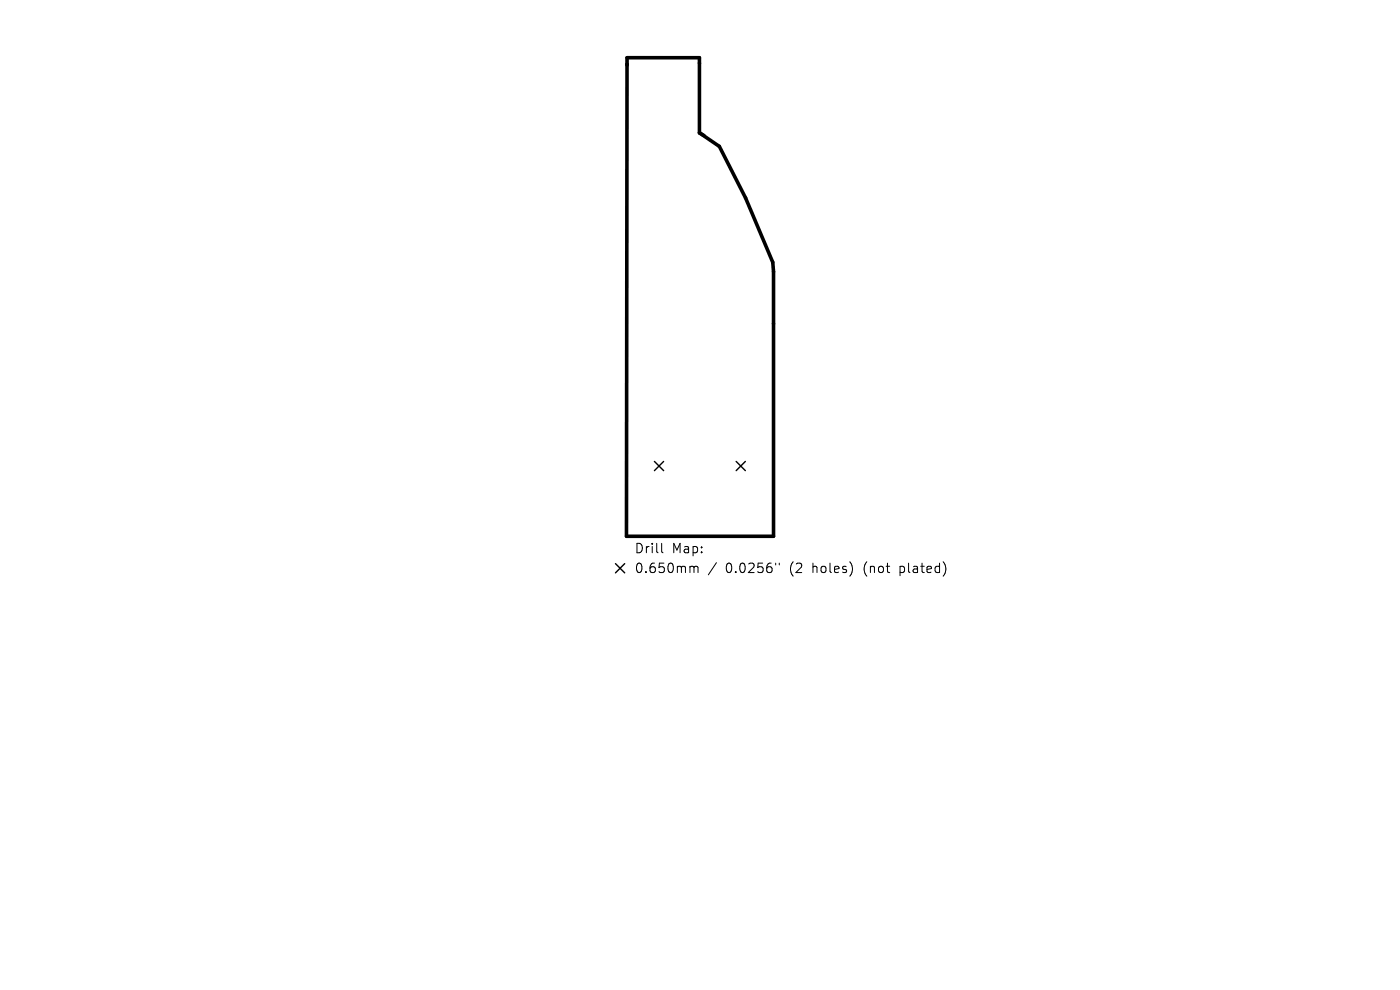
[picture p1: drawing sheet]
<svg xmlns="http://www.w3.org/2000/svg" width="297mm" height="210mm" viewBox="0 0 297 210" stroke-linecap="round" stroke-linejoin="round" font-family="sans-serif">
<defs><g id="words">
<g font-size="2.8">
<text x="134.5" y="117.6">Drill</text>
<text x="142.5" y="117.6">Map:</text>
<text x="134.5" y="121.8">0.650mm</text>
<text x="154" y="121.8">0.0256&quot;</text>
<text x="167.7" y="121.8">(2</text>
<text x="172.7" y="121.8">holes)</text>
<text x="183.7" y="121.8">(not</text>
<text x="191.5" y="121.8">plated)</text>
</g>
</g></defs>
<path d="M133 12.2h15.4v16l4.2 2.9 5.6 10.9 5.7 13.6 .2 2v56.2h-31.2zM148.4 28.2l.9 .6" fill="none" stroke="#000" stroke-width=".76"/>
<path d="M138.8 97.9l2 1.9M140.8 97.9l-2 1.9M156.2 97.9l1.9 1.9M158.1 97.9l-1.9 1.9M130.6 119.6l1.9 1.9M132.5 119.6l-1.9 1.9" fill="none" stroke="#000" stroke-width=".3"/>
<path d="M140.4 115.3v1.7l.3 .3M152 119.4l-1.7 2.5M164.6 119.5v.3M165.3 119.5v.3M146.7 120.1h.2l.3 .3M147.2 120.4l.3-.3 .5 .1 .1 1.3M147.2 120.4v1.1" fill="none" stroke="#000" stroke-width=".21"/>
<use href="#words"/>
</svg>
